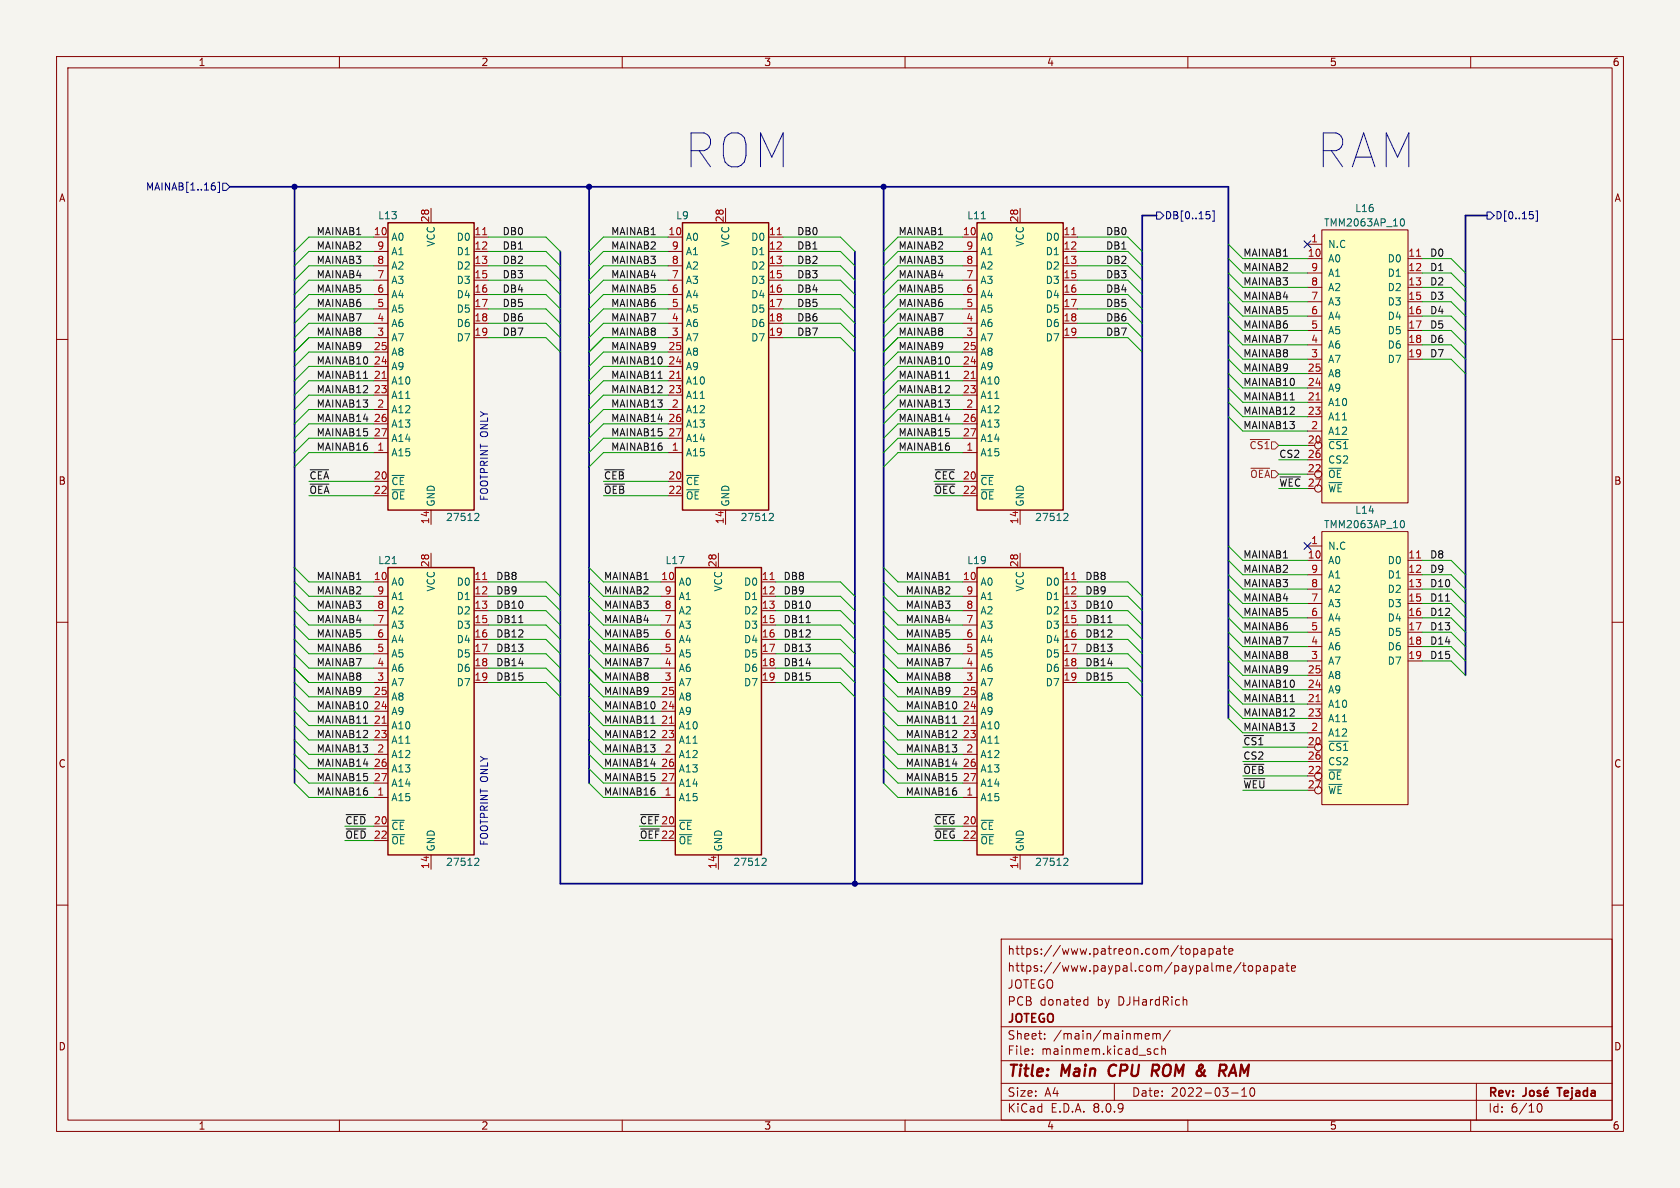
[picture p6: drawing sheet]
<svg xmlns="http://www.w3.org/2000/svg" width="297mm" height="210mm" viewBox="0 0 297 210" stroke-linecap="round" stroke-linejoin="round" font-family="sans-serif">
<defs><g id="words">
<g font-size="8.3" fill="#0000c2">
<text x="120.6" y="30.2">ROM</text>
<text x="232.4" y="30.2">RAM</text>
</g>
<g font-size="2.8" fill="#840000">
<text x="178" y="190.9">Title:</text>
<text x="187.7" y="190.9">Main</text>
<text x="196.8" y="190.9">CPU</text>
<text x="205.3" y="190.9">ROM</text>
<text x="214" y="190.9">&amp;</text>
<text x="218.8" y="190.9">RAM</text>
</g>
<g font-size="2.1" fill="#840000">
<text x="178" y="172">https://www.paypal.com/paypalme/topapate</text>
<text x="178" y="169">https://www.patreon.com/topapate</text>
<text x="178" y="178">PCB</text>
<text x="178" y="175">JOTEGO</text>
<text x="183.8" y="178">donated</text>
<text x="194" y="178">by</text>
<text x="197.8" y="178">DJHardRich</text>
<text x="178" y="184">Sheet:</text>
<text x="178" y="181.2">JOTEGO</text>
<text x="186.2" y="184">/main/mainmem/</text>
<text x="178" y="186.7">File:</text>
<text x="184.1" y="186.7">mainmem.kicad_sch</text>
<text x="178" y="196.9">KiCad</text>
<text x="178" y="194.1">Size:</text>
<text x="184.7" y="194.1">A4</text>
<text x="185.7" y="196.9">E.D.A.</text>
<text x="193.3" y="196.9">8.0.9</text>
<text x="200" y="194.1">Date:</text>
<text x="207" y="194.1">2022-03-10</text>
<text x="263" y="194.3">Rev:</text>
<text x="263" y="196.9">Id:</text>
<text x="267.1" y="196.9">6/10</text>
<text x="276.1" y="194.3">Tejada</text>
</g>
<g font-size="1.8" fill="#840000">
<text x="35" y="11.9">1</text>
<text x="85" y="11.9">2</text>
<text x="135" y="11.9">3</text>
<text x="185" y="11.9">4</text>
<text x="235" y="11.9">5</text>
<text x="285" y="11.9">6</text>
<text x="10.3" y="35.9">A</text>
<text x="285.3" y="35.9">A</text>
<text x="10.3" y="85.9">B</text>
<text x="285.3" y="85.9">B</text>
<text x="10.3" y="135.9">C</text>
<text x="285.3" y="135.9">C</text>
<text x="10.3" y="185.9">D</text>
<text x="285.3" y="185.9">D</text>
<text x="35" y="199.9">1</text>
<text x="85" y="199.9">2</text>
<text x="135" y="199.9">3</text>
<text x="185" y="199.9">4</text>
<text x="235" y="199.9">5</text>
<text x="285" y="199.9">6</text>
</g>
<g font-size="1.8" fill="#000084">
<text x="25.7" y="33.9">MAINAB[1..16]</text>
<text x="205.8" y="39">DB[0..15]</text>
<text x="264.3" y="39">D[0..15]</text>
</g>
<g font-size="1.8" fill="#0f0f0f">
<text x="55.9" y="41.6">MAINAB1</text>
<text x="88.8" y="41.6">DB0</text>
<text x="107.9" y="41.6">MAINAB1</text>
<text x="140.8" y="41.6">DB0</text>
<text x="158.7" y="41.6">MAINAB1</text>
<text x="195.4" y="41.6">DB0</text>
<text x="55.9" y="44.2">MAINAB2</text>
<text x="55.9" y="46.7">MAINAB3</text>
<text x="88.8" y="44.2">DB1</text>
<text x="88.8" y="46.7">DB2</text>
<text x="107.9" y="44.2">MAINAB2</text>
<text x="107.9" y="46.7">MAINAB3</text>
<text x="140.8" y="44.2">DB1</text>
<text x="140.8" y="46.7">DB2</text>
<text x="158.7" y="46.7">MAINAB3</text>
<text x="158.7" y="44.2">MAINAB2</text>
<text x="195.4" y="44.2">DB1</text>
<text x="195.4" y="46.7">DB2</text>
<text x="219.7" y="45.5">MAINAB1</text>
<text x="219.7" y="48">MAINAB2</text>
<text x="252.7" y="45.5">D0</text>
<text x="252.7" y="48">D1</text>
<text x="55.9" y="51.8">MAINAB5</text>
<text x="55.9" y="49.3">MAINAB4</text>
<text x="88.8" y="49.3">DB3</text>
<text x="88.8" y="51.8">DB4</text>
<text x="107.9" y="51.8">MAINAB5</text>
<text x="107.9" y="49.3">MAINAB4</text>
<text x="140.8" y="49.3">DB3</text>
<text x="140.8" y="51.8">DB4</text>
<text x="158.7" y="51.8">MAINAB5</text>
<text x="158.7" y="49.3">MAINAB4</text>
<text x="195.4" y="51.8">DB4</text>
<text x="195.4" y="49.3">DB3</text>
<text x="219.7" y="53.1">MAINAB4</text>
<text x="219.7" y="50.5">MAINAB3</text>
<text x="252.7" y="50.5">D2</text>
<text x="252.7" y="53.1">D3</text>
<text x="55.9" y="56.9">MAINAB7</text>
<text x="55.9" y="54.3">MAINAB6</text>
<text x="55.9" y="59.4">MAINAB8</text>
<text x="88.8" y="54.3">DB5</text>
<text x="88.8" y="56.9">DB6</text>
<text x="88.8" y="59.4">DB7</text>
<text x="107.9" y="56.9">MAINAB7</text>
<text x="107.9" y="59.4">MAINAB8</text>
<text x="107.9" y="54.3">MAINAB6</text>
<text x="140.8" y="54.3">DB5</text>
<text x="140.8" y="59.4">DB7</text>
<text x="140.8" y="56.9">DB6</text>
<text x="158.7" y="59.4">MAINAB8</text>
<text x="158.7" y="56.9">MAINAB7</text>
<text x="158.7" y="54.3">MAINAB6</text>
<text x="195.4" y="56.9">DB6</text>
<text x="195.4" y="59.4">DB7</text>
<text x="195.4" y="54.3">DB5</text>
<text x="219.7" y="55.6">MAINAB5</text>
<text x="219.7" y="58.2">MAINAB6</text>
<text x="252.7" y="55.6">D4</text>
<text x="252.7" y="58.2">D5</text>
<text x="55.9" y="62">MAINAB9</text>
<text x="55.9" y="64.5">MAINAB10</text>
<text x="107.9" y="62">MAINAB9</text>
<text x="107.9" y="64.5">MAINAB10</text>
<text x="158.7" y="62">MAINAB9</text>
<text x="158.7" y="64.5">MAINAB10</text>
<text x="219.7" y="65.8">MAINAB9</text>
<text x="219.7" y="63.2">MAINAB8</text>
<text x="219.7" y="60.7">MAINAB7</text>
<text x="252.7" y="63.2">D7</text>
<text x="252.7" y="60.7">D6</text>
<text x="55.9" y="67">MAINAB11</text>
<text x="55.9" y="69.6">MAINAB12</text>
<text x="107.9" y="67">MAINAB11</text>
<text x="107.9" y="69.6">MAINAB12</text>
<text x="158.7" y="67">MAINAB11</text>
<text x="158.7" y="69.6">MAINAB12</text>
<text x="219.7" y="68.3">MAINAB10</text>
<text x="219.7" y="70.9">MAINAB11</text>
<text x="55.9" y="77.2">MAINAB15</text>
<text x="55.9" y="72.1">MAINAB13</text>
<text x="55.9" y="74.7">MAINAB14</text>
<text x="107.9" y="74.7">MAINAB14</text>
<text x="107.9" y="72.1">MAINAB13</text>
<text x="107.9" y="77.2">MAINAB15</text>
<text x="158.7" y="74.7">MAINAB14</text>
<text x="158.7" y="72.1">MAINAB13</text>
<text x="158.7" y="77.2">MAINAB15</text>
<text x="219.7" y="73.4">MAINAB12</text>
<text x="219.7" y="75.9">MAINAB13</text>
<text x="55.9" y="79.7">MAINAB16</text>
<text x="107.9" y="79.7">MAINAB16</text>
<text x="158.7" y="79.7">MAINAB16</text>
<text x="226.1" y="81">CS2</text>
<text x="54.6" y="84.8">~{CEA}</text>
<text x="54.6" y="87.4">~{OEA}</text>
<text x="106.7" y="84.8">~{CEB}</text>
<text x="106.7" y="87.4">~{OEB}</text>
<text x="165.1" y="84.8">~{CEC}</text>
<text x="165.1" y="87.4">~{OEC}</text>
<text x="226.1" y="86.1">~{WEC}</text>
<text x="219.7" y="101.3">MAINAB2</text>
<text x="219.7" y="98.8">MAINAB1</text>
<text x="252.7" y="98.8">D8</text>
<text x="252.7" y="101.3">D9</text>
<text x="55.9" y="107.7">MAINAB3</text>
<text x="55.9" y="102.6">MAINAB1</text>
<text x="55.9" y="105.1">MAINAB2</text>
<text x="87.6" y="107.7">DB10</text>
<text x="87.6" y="105.1">DB9</text>
<text x="87.6" y="102.6">DB8</text>
<text x="106.7" y="107.7">MAINAB3</text>
<text x="106.7" y="105.1">MAINAB2</text>
<text x="106.7" y="102.6">MAINAB1</text>
<text x="138.4" y="105.1">DB9</text>
<text x="138.4" y="107.7">DB10</text>
<text x="138.4" y="102.6">DB8</text>
<text x="160" y="107.7">MAINAB3</text>
<text x="160" y="102.6">MAINAB1</text>
<text x="160" y="105.1">MAINAB2</text>
<text x="191.8" y="102.6">DB8</text>
<text x="191.8" y="105.1">DB9</text>
<text x="191.8" y="107.7">DB10</text>
<text x="219.7" y="103.9">MAINAB3</text>
<text x="219.7" y="106.4">MAINAB4</text>
<text x="252.7" y="103.9">D10</text>
<text x="252.7" y="106.4">D11</text>
<text x="55.9" y="110.2">MAINAB4</text>
<text x="55.9" y="112.8">MAINAB5</text>
<text x="87.6" y="110.2">DB11</text>
<text x="87.6" y="112.8">DB12</text>
<text x="106.7" y="112.8">MAINAB5</text>
<text x="106.7" y="110.2">MAINAB4</text>
<text x="138.4" y="110.2">DB11</text>
<text x="138.4" y="112.8">DB12</text>
<text x="160" y="112.8">MAINAB5</text>
<text x="160" y="110.2">MAINAB4</text>
<text x="191.8" y="110.2">DB11</text>
<text x="191.8" y="112.8">DB12</text>
<text x="219.7" y="109">MAINAB5</text>
<text x="219.7" y="111.5">MAINAB6</text>
<text x="252.7" y="111.5">D13</text>
<text x="252.7" y="109">D12</text>
<text x="55.9" y="115.3">MAINAB6</text>
<text x="55.9" y="117.8">MAINAB7</text>
<text x="87.6" y="117.8">DB14</text>
<text x="87.6" y="115.3">DB13</text>
<text x="106.7" y="115.3">MAINAB6</text>
<text x="106.7" y="117.8">MAINAB7</text>
<text x="138.4" y="115.3">DB13</text>
<text x="138.4" y="117.8">DB14</text>
<text x="160" y="115.3">MAINAB6</text>
<text x="160" y="117.8">MAINAB7</text>
<text x="191.8" y="117.8">DB14</text>
<text x="191.8" y="115.3">DB13</text>
<text x="219.7" y="116.6">MAINAB8</text>
<text x="219.7" y="114">MAINAB7</text>
<text x="219.7" y="119.1">MAINAB9</text>
<text x="252.7" y="116.6">D15</text>
<text x="252.7" y="114">D14</text>
<text x="55.9" y="122.9">MAINAB9</text>
<text x="55.9" y="120.4">MAINAB8</text>
<text x="55.9" y="125.5">MAINAB10</text>
<text x="87.6" y="120.4">DB15</text>
<text x="106.7" y="125.5">MAINAB10</text>
<text x="106.7" y="120.4">MAINAB8</text>
<text x="106.7" y="122.9">MAINAB9</text>
<text x="138.4" y="120.4">DB15</text>
<text x="160" y="125.5">MAINAB10</text>
<text x="160" y="122.9">MAINAB9</text>
<text x="160" y="120.4">MAINAB8</text>
<text x="191.8" y="120.4">DB15</text>
<text x="219.7" y="121.7">MAINAB10</text>
<text x="219.7" y="124.2">MAINAB11</text>
<text x="55.9" y="128">MAINAB11</text>
<text x="55.9" y="130.5">MAINAB12</text>
<text x="106.7" y="128">MAINAB11</text>
<text x="106.7" y="130.5">MAINAB12</text>
<text x="160" y="130.5">MAINAB12</text>
<text x="160" y="128">MAINAB11</text>
<text x="219.7" y="126.7">MAINAB12</text>
<text x="219.7" y="129.3">MAINAB13</text>
<text x="219.7" y="131.8">~{CS1}</text>
<text x="55.9" y="135.6">MAINAB14</text>
<text x="55.9" y="133.1">MAINAB13</text>
<text x="106.7" y="135.6">MAINAB14</text>
<text x="106.7" y="133.1">MAINAB13</text>
<text x="160" y="135.6">MAINAB14</text>
<text x="160" y="133.1">MAINAB13</text>
<text x="219.7" y="134.4">CS2</text>
<text x="219.7" y="136.9">~{OEB}</text>
<text x="55.9" y="140.7">MAINAB16</text>
<text x="55.9" y="138.2">MAINAB15</text>
<text x="106.7" y="138.2">MAINAB15</text>
<text x="106.7" y="140.7">MAINAB16</text>
<text x="160" y="138.2">MAINAB15</text>
<text x="160" y="140.7">MAINAB16</text>
<text x="219.7" y="139.4">~{WEU}</text>
<text x="61" y="145.8">~{CED}</text>
<text x="61" y="148.3">~{OED}</text>
<text x="113" y="148.3">~{OEF}</text>
<text x="113" y="145.8">~{CEF}</text>
<text x="165.1" y="148.3">~{OEG}</text>
<text x="165.1" y="145.8">~{CEG}</text>
</g>
<g font-size="1.8" fill="#a90000">
<text x="66" y="41.7">10</text>
<text x="75.9" y="39.4" transform="rotate(-90 75.9 39.4)">28</text>
<text x="83.8" y="41.7">11</text>
<text x="118.1" y="41.7">10</text>
<text x="128" y="39.4" transform="rotate(-90 128 39.4)">28</text>
<text x="135.8" y="41.7">11</text>
<text x="170.1" y="41.7">10</text>
<text x="180.1" y="39.4" transform="rotate(-90 180.1 39.4)">28</text>
<text x="187.9" y="41.7">11</text>
<text x="66.6" y="46.7">8</text>
<text x="66.6" y="44.2">9</text>
<text x="83.8" y="44.2">12</text>
<text x="83.8" y="46.7">13</text>
<text x="118.7" y="46.7">8</text>
<text x="118.7" y="44.2">9</text>
<text x="135.8" y="44.2">12</text>
<text x="135.8" y="46.7">13</text>
<text x="170.7" y="46.7">8</text>
<text x="170.7" y="44.2">9</text>
<text x="187.9" y="44.2">12</text>
<text x="187.9" y="46.7">13</text>
<text x="231.1" y="45.5">10</text>
<text x="231.7" y="42.9">1</text>
<text x="248.9" y="45.5">11</text>
<text x="66.6" y="51.8">6</text>
<text x="66.6" y="49.3">7</text>
<text x="83.8" y="49.3">15</text>
<text x="83.8" y="51.8">16</text>
<text x="118.7" y="51.8">6</text>
<text x="118.7" y="49.3">7</text>
<text x="135.8" y="49.3">15</text>
<text x="135.8" y="51.8">16</text>
<text x="170.7" y="51.8">6</text>
<text x="170.7" y="49.3">7</text>
<text x="187.9" y="49.3">15</text>
<text x="187.9" y="51.8">16</text>
<text x="231.7" y="53.1">7</text>
<text x="231.7" y="50.5">8</text>
<text x="231.7" y="48">9</text>
<text x="248.9" y="48">12</text>
<text x="248.9" y="50.5">13</text>
<text x="248.9" y="53.1">15</text>
<text x="66.6" y="59.4">3</text>
<text x="66.6" y="56.9">4</text>
<text x="66.6" y="54.4">5</text>
<text x="83.8" y="54.4">17</text>
<text x="83.8" y="56.9">18</text>
<text x="83.8" y="59.4">19</text>
<text x="118.7" y="59.4">3</text>
<text x="118.7" y="56.9">4</text>
<text x="118.7" y="54.4">5</text>
<text x="135.8" y="54.4">17</text>
<text x="135.8" y="56.9">18</text>
<text x="135.8" y="59.4">19</text>
<text x="170.7" y="59.4">3</text>
<text x="170.7" y="56.9">4</text>
<text x="170.7" y="54.4">5</text>
<text x="187.9" y="54.4">17</text>
<text x="187.9" y="56.9">18</text>
<text x="187.9" y="59.4">19</text>
<text x="231.7" y="58.2">5</text>
<text x="231.7" y="55.6">6</text>
<text x="248.9" y="55.6">16</text>
<text x="248.9" y="58.2">17</text>
<text x="66" y="64.5">24</text>
<text x="66" y="62">25</text>
<text x="118.1" y="64.5">24</text>
<text x="118.1" y="62">25</text>
<text x="170.1" y="64.5">24</text>
<text x="170.1" y="62">25</text>
<text x="231.1" y="65.8">25</text>
<text x="231.7" y="63.2">3</text>
<text x="231.7" y="60.7">4</text>
<text x="248.9" y="60.7">18</text>
<text x="248.9" y="63.2">19</text>
<text x="66" y="67.1">21</text>
<text x="66" y="69.6">23</text>
<text x="118.1" y="67.1">21</text>
<text x="118.1" y="69.6">23</text>
<text x="170.1" y="67.1">21</text>
<text x="170.1" y="69.6">23</text>
<text x="231.1" y="70.9">21</text>
<text x="231.1" y="68.3">24</text>
<text x="66" y="74.7">26</text>
<text x="66" y="77.2">27</text>
<text x="66.6" y="72.1">2</text>
<text x="118.1" y="74.7">26</text>
<text x="118.1" y="77.2">27</text>
<text x="118.7" y="72.1">2</text>
<text x="170.1" y="74.7">26</text>
<text x="170.1" y="77.2">27</text>
<text x="170.7" y="72.1">2</text>
<text x="231.1" y="73.4">23</text>
<text x="231.7" y="75.9">2</text>
<text x="66.6" y="79.8">1</text>
<text x="118.7" y="79.8">1</text>
<text x="170.7" y="79.8">1</text>
<text x="231.1" y="78.5">20</text>
<text x="231.1" y="83.6">22</text>
<text x="231.1" y="81">26</text>
<text x="66" y="84.8">20</text>
<text x="66" y="87.4">22</text>
<text x="118.1" y="84.8">20</text>
<text x="118.1" y="87.4">22</text>
<text x="170.1" y="84.8">20</text>
<text x="170.1" y="87.4">22</text>
<text x="231.1" y="86.1">27</text>
<text x="75.9" y="92.8" transform="rotate(-90 75.9 92.8)">14</text>
<text x="128" y="92.8" transform="rotate(-90 128 92.8)">14</text>
<text x="180.1" y="92.8" transform="rotate(-90 180.1 92.8)">14</text>
<text x="75.9" y="100.4" transform="rotate(-90 75.9 100.4)">28</text>
<text x="126.7" y="100.4" transform="rotate(-90 126.7 100.4)">28</text>
<text x="180.1" y="100.4" transform="rotate(-90 180.1 100.4)">28</text>
<text x="231.1" y="98.8">10</text>
<text x="231.7" y="96.3">1</text>
<text x="231.7" y="101.3">9</text>
<text x="248.9" y="98.8">11</text>
<text x="248.9" y="101.3">12</text>
<text x="66" y="102.6">10</text>
<text x="66.6" y="107.7">8</text>
<text x="66.6" y="105.2">9</text>
<text x="83.8" y="102.6">11</text>
<text x="83.8" y="105.2">12</text>
<text x="83.8" y="107.7">13</text>
<text x="116.8" y="102.6">10</text>
<text x="117.4" y="107.7">8</text>
<text x="117.4" y="105.2">9</text>
<text x="134.6" y="102.6">11</text>
<text x="134.6" y="105.2">12</text>
<text x="134.6" y="107.7">13</text>
<text x="170.1" y="102.6">10</text>
<text x="170.7" y="107.7">8</text>
<text x="170.7" y="105.2">9</text>
<text x="187.9" y="102.6">11</text>
<text x="187.9" y="105.2">12</text>
<text x="187.9" y="107.7">13</text>
<text x="231.7" y="106.4">7</text>
<text x="231.7" y="103.9">8</text>
<text x="248.9" y="103.9">13</text>
<text x="248.9" y="106.4">15</text>
<text x="66.6" y="112.8">6</text>
<text x="66.6" y="110.2">7</text>
<text x="83.8" y="110.2">15</text>
<text x="83.8" y="112.8">16</text>
<text x="117.4" y="112.8">6</text>
<text x="117.4" y="110.2">7</text>
<text x="134.6" y="110.2">15</text>
<text x="134.6" y="112.8">16</text>
<text x="170.7" y="112.8">6</text>
<text x="170.7" y="110.2">7</text>
<text x="187.9" y="110.2">15</text>
<text x="187.9" y="112.8">16</text>
<text x="231.7" y="111.5">5</text>
<text x="231.7" y="109">6</text>
<text x="248.9" y="109">16</text>
<text x="248.9" y="111.5">17</text>
<text x="66.6" y="117.9">4</text>
<text x="66.6" y="115.3">5</text>
<text x="83.8" y="115.3">17</text>
<text x="83.8" y="117.9">18</text>
<text x="117.4" y="117.9">4</text>
<text x="117.4" y="115.3">5</text>
<text x="134.6" y="115.3">17</text>
<text x="134.6" y="117.9">18</text>
<text x="170.7" y="117.9">4</text>
<text x="170.7" y="115.3">5</text>
<text x="187.9" y="115.3">17</text>
<text x="187.9" y="117.9">18</text>
<text x="231.1" y="119.1">25</text>
<text x="231.7" y="116.6">3</text>
<text x="231.7" y="114">4</text>
<text x="248.9" y="114">18</text>
<text x="248.9" y="116.6">19</text>
<text x="66" y="125.5">24</text>
<text x="66" y="122.9">25</text>
<text x="66.6" y="120.4">3</text>
<text x="83.8" y="120.4">19</text>
<text x="116.8" y="125.5">24</text>
<text x="116.8" y="122.9">25</text>
<text x="117.4" y="120.4">3</text>
<text x="134.6" y="120.4">19</text>
<text x="170.1" y="125.5">24</text>
<text x="170.1" y="122.9">25</text>
<text x="170.7" y="120.4">3</text>
<text x="187.9" y="120.4">19</text>
<text x="231.1" y="124.2">21</text>
<text x="231.1" y="121.7">24</text>
<text x="66" y="128">21</text>
<text x="66" y="130.6">23</text>
<text x="116.8" y="128">21</text>
<text x="116.8" y="130.6">23</text>
<text x="170.1" y="128">21</text>
<text x="170.1" y="130.6">23</text>
<text x="231.1" y="131.8">20</text>
<text x="231.1" y="126.7">23</text>
<text x="231.7" y="129.3">2</text>
<text x="66" y="135.6">26</text>
<text x="66.6" y="133.1">2</text>
<text x="116.8" y="135.6">26</text>
<text x="117.4" y="133.1">2</text>
<text x="170.1" y="135.6">26</text>
<text x="170.7" y="133.1">2</text>
<text x="231.1" y="136.9">22</text>
<text x="231.1" y="134.4">26</text>
<text x="66" y="138.2">27</text>
<text x="66.6" y="140.7">1</text>
<text x="116.8" y="138.2">27</text>
<text x="117.4" y="140.7">1</text>
<text x="170.1" y="138.2">27</text>
<text x="170.7" y="140.7">1</text>
<text x="231.1" y="139.4">27</text>
<text x="66" y="145.8">20</text>
<text x="66" y="148.3">22</text>
<text x="116.8" y="145.8">20</text>
<text x="116.8" y="148.3">22</text>
<text x="170.1" y="145.8">20</text>
<text x="170.1" y="148.3">22</text>
<text x="75.9" y="153.7" transform="rotate(-90 75.9 153.7)">14</text>
<text x="126.7" y="153.7" transform="rotate(-90 126.7 153.7)">14</text>
<text x="180.1" y="153.7" transform="rotate(-90 180.1 153.7)">14</text>
</g>
<g font-size="1.8" fill="#006464">
<text x="66.8" y="39">L13</text>
<text x="119.4" y="39">L9</text>
<text x="170.9" y="39">L11</text>
<text x="234" y="40.2">TMM2063AP_10</text>
<text x="239.5" y="37.7">L16</text>
<text x="69.1" y="42.8">A0</text>
<text x="69.1" y="47.9">A2</text>
<text x="69.1" y="45.3">A1</text>
<text x="77.1" y="43.7" transform="rotate(-90 77.1 43.7)">VCC</text>
<text x="80.6" y="42.8">D0</text>
<text x="80.6" y="45.3">D1</text>
<text x="80.6" y="47.9">D2</text>
<text x="121.2" y="42.8">A0</text>
<text x="121.2" y="47.9">A2</text>
<text x="121.2" y="45.3">A1</text>
<text x="129.1" y="43.7" transform="rotate(-90 129.1 43.7)">VCC</text>
<text x="132.7" y="42.8">D0</text>
<text x="132.7" y="45.3">D1</text>
<text x="132.7" y="47.9">D2</text>
<text x="173.2" y="42.8">A0</text>
<text x="173.2" y="47.9">A2</text>
<text x="173.2" y="45.3">A1</text>
<text x="181.2" y="43.7" transform="rotate(-90 181.2 43.7)">VCC</text>
<text x="184.8" y="42.8">D0</text>
<text x="184.8" y="45.3">D1</text>
<text x="184.8" y="47.9">D2</text>
<text x="234.7" y="44">N.C</text>
<text x="234.7" y="46.6">A0</text>
<text x="245.2" y="46.6">D0</text>
<text x="69.1" y="52.9">A4</text>
<text x="69.1" y="50.4">A3</text>
<text x="80.6" y="50.4">D3</text>
<text x="80.6" y="52.9">D4</text>
<text x="121.2" y="52.9">A4</text>
<text x="121.2" y="50.4">A3</text>
<text x="132.7" y="50.4">D3</text>
<text x="132.7" y="52.9">D4</text>
<text x="173.2" y="52.9">A4</text>
<text x="173.2" y="50.4">A3</text>
<text x="184.8" y="50.4">D3</text>
<text x="184.8" y="52.9">D4</text>
<text x="234.7" y="51.7">A2</text>
<text x="234.7" y="49.1">A1</text>
<text x="245.2" y="49.1">D1</text>
<text x="245.2" y="51.7">D2</text>
<text x="69.1" y="58">A6</text>
<text x="69.1" y="55.5">A5</text>
<text x="80.6" y="55.5">D5</text>
<text x="80.6" y="58">D6</text>
<text x="121.2" y="58">A6</text>
<text x="121.2" y="55.5">A5</text>
<text x="132.7" y="55.5">D5</text>
<text x="132.7" y="58">D6</text>
<text x="173.2" y="58">A6</text>
<text x="173.2" y="55.5">A5</text>
<text x="184.8" y="55.5">D5</text>
<text x="184.8" y="58">D6</text>
<text x="234.7" y="59.3">A5</text>
<text x="234.7" y="56.7">A4</text>
<text x="234.7" y="54.2">A3</text>
<text x="245.2" y="54.2">D3</text>
<text x="245.2" y="56.7">D4</text>
<text x="245.2" y="59.3">D5</text>
<text x="69.1" y="65.6">A9</text>
<text x="69.1" y="63.1">A8</text>
<text x="69.1" y="60.6">A7</text>
<text x="80.6" y="60.6">D7</text>
<text x="121.2" y="65.6">A9</text>
<text x="121.2" y="63.1">A8</text>
<text x="121.2" y="60.6">A7</text>
<text x="132.7" y="60.6">D7</text>
<text x="173.2" y="65.6">A9</text>
<text x="173.2" y="63.1">A8</text>
<text x="173.2" y="60.6">A7</text>
<text x="184.8" y="60.6">D7</text>
<text x="234.7" y="64.4">A7</text>
<text x="234.7" y="61.8">A6</text>
<text x="245.2" y="61.8">D6</text>
<text x="245.2" y="64.4">D7</text>
<text x="69.1" y="68.2">A10</text>
<text x="69.1" y="70.7">A11</text>
<text x="121.2" y="68.2">A10</text>
<text x="121.2" y="70.7">A11</text>
<text x="173.2" y="68.2">A10</text>
<text x="173.2" y="70.7">A11</text>
<text x="234.7" y="72">A10</text>
<text x="234.7" y="69.4">A9</text>
<text x="234.7" y="66.9">A8</text>
<text x="69.1" y="73.3">A12</text>
<text x="69.1" y="75.8">A13</text>
<text x="121.2" y="73.3">A12</text>
<text x="121.2" y="75.8">A13</text>
<text x="173.2" y="73.3">A12</text>
<text x="173.2" y="75.8">A13</text>
<text x="234.7" y="77.1">A12</text>
<text x="234.7" y="74.5">A11</text>
<text x="69.1" y="80.9">A15</text>
<text x="69.1" y="78.3">A14</text>
<text x="121.2" y="80.9">A15</text>
<text x="121.2" y="78.3">A14</text>
<text x="173.2" y="80.9">A15</text>
<text x="173.2" y="78.3">A14</text>
<text x="234.7" y="79.6">~{CS1}</text>
<text x="234.7" y="82.1">CS2</text>
<text x="69.1" y="86">~{CE}</text>
<text x="69.1" y="88.5">~{OE}</text>
<text x="77.1" y="89.7" transform="rotate(-90 77.1 89.7)">GND</text>
<text x="121.2" y="86">~{CE}</text>
<text x="121.2" y="88.5">~{OE}</text>
<text x="129.1" y="89.7" transform="rotate(-90 129.1 89.7)">GND</text>
<text x="173.2" y="86">~{CE}</text>
<text x="173.2" y="88.5">~{OE}</text>
<text x="181.2" y="89.7" transform="rotate(-90 181.2 89.7)">GND</text>
<text x="234.7" y="84.7">~{OE}</text>
<text x="234.7" y="87.2">~{WE}</text>
<text x="78.7" y="92.3">27512</text>
<text x="130.8" y="92.3">27512</text>
<text x="182.9" y="92.3">27512</text>
<text x="234" y="93.6">TMM2063AP_10</text>
<text x="239.5" y="91">L14</text>
<text x="66.8" y="99.9">L21</text>
<text x="117.6" y="99.9">L17</text>
<text x="170.9" y="99.9">L19</text>
<text x="234.7" y="97.4">N.C</text>
<text x="234.7" y="99.9">A0</text>
<text x="245.2" y="99.9">D0</text>
<text x="69.1" y="103.7">A0</text>
<text x="69.1" y="106.3">A1</text>
<text x="77.1" y="104.7" transform="rotate(-90 77.1 104.7)">VCC</text>
<text x="80.6" y="103.7">D0</text>
<text x="80.6" y="106.3">D1</text>
<text x="119.9" y="103.7">A0</text>
<text x="119.9" y="106.3">A1</text>
<text x="127.9" y="104.7" transform="rotate(-90 127.9 104.7)">VCC</text>
<text x="131.4" y="103.7">D0</text>
<text x="131.4" y="106.3">D1</text>
<text x="173.2" y="103.7">A0</text>
<text x="173.2" y="106.3">A1</text>
<text x="181.2" y="104.7" transform="rotate(-90 181.2 104.7)">VCC</text>
<text x="184.8" y="103.7">D0</text>
<text x="184.8" y="106.3">D1</text>
<text x="234.7" y="107.5">A3</text>
<text x="234.7" y="105">A2</text>
<text x="234.7" y="102.5">A1</text>
<text x="245.2" y="102.5">D1</text>
<text x="245.2" y="105">D2</text>
<text x="245.2" y="107.5">D3</text>
<text x="69.1" y="113.9">A4</text>
<text x="69.1" y="111.4">A3</text>
<text x="69.1" y="108.8">A2</text>
<text x="80.6" y="108.8">D2</text>
<text x="80.6" y="111.4">D3</text>
<text x="80.6" y="113.9">D4</text>
<text x="119.9" y="113.9">A4</text>
<text x="119.9" y="111.4">A3</text>
<text x="119.9" y="108.8">A2</text>
<text x="131.4" y="108.8">D2</text>
<text x="131.4" y="111.4">D3</text>
<text x="131.4" y="113.9">D4</text>
<text x="173.2" y="113.9">A4</text>
<text x="173.2" y="111.4">A3</text>
<text x="173.2" y="108.8">A2</text>
<text x="184.8" y="108.8">D2</text>
<text x="184.8" y="111.4">D3</text>
<text x="184.8" y="113.9">D4</text>
<text x="234.7" y="112.6">A5</text>
<text x="234.7" y="110.1">A4</text>
<text x="245.2" y="110.1">D4</text>
<text x="245.2" y="112.6">D5</text>
<text x="69.1" y="119">A6</text>
<text x="69.1" y="116.4">A5</text>
<text x="80.6" y="116.4">D5</text>
<text x="80.6" y="119">D6</text>
<text x="119.9" y="119">A6</text>
<text x="119.9" y="116.4">A5</text>
<text x="131.4" y="116.4">D5</text>
<text x="131.4" y="119">D6</text>
<text x="173.2" y="119">A6</text>
<text x="173.2" y="116.4">A5</text>
<text x="184.8" y="116.4">D5</text>
<text x="184.8" y="119">D6</text>
<text x="234.7" y="117.7">A7</text>
<text x="234.7" y="115.2">A6</text>
<text x="245.2" y="115.2">D6</text>
<text x="245.2" y="117.7">D7</text>
<text x="69.1" y="124.1">A8</text>
<text x="69.1" y="121.5">A7</text>
<text x="80.6" y="121.5">D7</text>
<text x="119.9" y="124.1">A8</text>
<text x="119.9" y="121.5">A7</text>
<text x="131.4" y="121.5">D7</text>
<text x="173.2" y="124.1">A8</text>
<text x="173.2" y="121.5">A7</text>
<text x="184.8" y="121.5">D7</text>
<text x="234.7" y="125.3">A10</text>
<text x="234.7" y="122.8">A9</text>
<text x="234.7" y="120.2">A8</text>
<text x="69.1" y="129.1">A10</text>
<text x="69.1" y="131.7">A11</text>
<text x="69.1" y="126.6">A9</text>
<text x="119.9" y="129.1">A10</text>
<text x="119.9" y="131.7">A11</text>
<text x="119.9" y="126.6">A9</text>
<text x="173.2" y="129.1">A10</text>
<text x="173.2" y="131.7">A11</text>
<text x="173.2" y="126.6">A9</text>
<text x="234.7" y="130.4">A12</text>
<text x="234.7" y="127.9">A11</text>
<text x="69.1" y="134.2">A12</text>
<text x="69.1" y="136.8">A13</text>
<text x="119.9" y="134.2">A12</text>
<text x="119.9" y="136.8">A13</text>
<text x="173.2" y="134.2">A12</text>
<text x="173.2" y="136.8">A13</text>
<text x="234.7" y="132.9">~{CS1}</text>
<text x="234.7" y="135.5">CS2</text>
<text x="69.1" y="141.8">A15</text>
<text x="69.1" y="139.3">A14</text>
<text x="119.9" y="141.8">A15</text>
<text x="119.9" y="139.3">A14</text>
<text x="173.2" y="141.8">A15</text>
<text x="173.2" y="139.3">A14</text>
<text x="234.7" y="138">~{OE}</text>
<text x="234.7" y="140.6">~{WE}</text>
<text x="69.1" y="146.9">~{CE}</text>
<text x="69.1" y="149.5">~{OE}</text>
<text x="119.9" y="146.9">~{CE}</text>
<text x="119.9" y="149.5">~{OE}</text>
<text x="173.2" y="146.9">~{CE}</text>
<text x="173.2" y="149.5">~{OE}</text>
<text x="77.1" y="150.6" transform="rotate(-90 77.1 150.6)">GND</text>
<text x="78.7" y="153.3">27512</text>
<text x="127.9" y="150.6" transform="rotate(-90 127.9 150.6)">GND</text>
<text x="129.5" y="153.3">27512</text>
<text x="181.2" y="150.6" transform="rotate(-90 181.2 150.6)">GND</text>
<text x="182.9" y="153.3">27512</text>
</g>
<g font-size="1.8" fill="#725600">
<text x="220.8" y="79.6">~{CS1}</text>
<text x="220.9" y="84.7">~{OEA}</text>
</g>
<g font-size="1.8" fill="#0000c2">
<text x="86.4" y="88.7" transform="rotate(-90 86.4 88.7)">FOOTPRINT ONLY</text>
<text x="86.4" y="149.6" transform="rotate(-90 86.4 149.6)">FOOTPRINT ONLY</text>
</g>
</g></defs>
<path d="M0 0h297v210h-297z" fill="#f5f4ef" stroke="#f5f4ef" stroke-width=".18"/>
<g fill="none" stroke="#840000" stroke-width=".18">
<path d="M10 10h277v190h-277zM12 12h273v186h-273zM60 10v2M110 10v2M160 10v2M210 10v2M260 10v2M10 60h2M285 60h2M10 110h2M285 110h2M10 160h2"/>
<path d="M177 166h108v32h-108zM191.9 176.7l.4 .1M192.3 176.2v1.5M192.3 177.6l-.4 .1M209.6 176.7l.2 .2v.8M210.3 167.8v.8M211 167.8l.5-.1 .2 .3v.4l-.1 .2h-.6M211 167.7v1.5M212.4 167.8h.6v.9M213 168.1h-.5a.29 .29 0 0 0-.2 .3 .29 .29 0 0 0 .2 .3l.5-.1M213.7 167.8l.5-.1 .3 .3v.4l-.2 .2h-.6M213.7 167.7v1.5"/>
<path d="M215.1 167.8h.6v.9M215.7 168.1h-.5a.29 .29 0 0 0-.2 .3 .29 .29 0 0 0 .2 .3l.5-.1M216.2 167.7h.6M216.5 167.2v1.3l.3 .2M217.2 168.2l.8-.1-.1-.3-.4-.1-.3 .2 .1 .7h.6M219.4 170.1l-1.3 2M219.7 170.7h.5M219.9 170.2v1.3l.3 .2M220.8 170.8l.4-.1 .3 .3v.4l-.3 .3-.4-.1-.1-.2v-.4zM222.1 170.8l.4-.1 .3 .3v.4l-.1 .2h-.6M222.1 170.7v1.5M223.5 170.8h.5l.1 .9"/>
<path d="M224.1 171.1h-.5a.29 .29 0 0 0-.2 .3 .29 .29 0 0 0 .2 .3l.5-.1M224.8 170.8l.4-.1 .3 .3v.4l-.1 .2h-.6M224.8 170.7v1.5M226.2 170.8h.5l.1 .9M226.8 171.1h-.5a.29 .29 0 0 0-.2 .3 .29 .29 0 0 0 .2 .3l.5-.1M227.3 170.7h.6M227.5 170.2v1.3l.4 .2M228.3 171.2l.7-.1v-.3l-.5-.1-.2 .2 .1 .7h.6M285 160h2M60 198v2M110 198v2M160 198v2"/>
<path d="M177 194.5h108M177 191.5h108M177 187.5h108M177 181.5h108M182.5 186.3v.1M182.5 185.5v.1M184.7 183.6v.1M184.7 182.8v.1M197 191.5v3M202.5 183.2l.7-.1-.1-.3-.4-.1-.2 .2v.7h.6M203.8 182.8l.4-.1 .3 .2M203.8 182.7v1"/>
<path d="M204.5 182.9l.2-.2 .3 .1 .1 .9M204.5 182.9v.8M204.7 185.5l-.4-.1-.3 .3v.4l.2 .2h.5M205.4 185.5l.2-.1 .4 .1v.9M205.4 184.9v1.5M206.9 182.1l-1.3 2M210 198v2M217.7 193.2h1.2M219.5 193.8h.9M219.5 192.7l.5-.4v1.5M221.1 192.4l.2-.1a.81 .81 0 0 1 .6 .6 .81 .81 0 0 1-.3 .8l-.1 .1a.81 .81 0 0 1-.4-1.4zM260 198v2"/>
<path d="M261 191.5v6.5M271.7 195.7l.2-.5 .2-.1a.81 .81 0 0 1 .6 .6 .81 .81 0 0 1-.3 .8h-.4l-.3-.5"/>
</g>
<path d="M269.8 192.3v1.1a.48 .48 0 0 1-.6 .4M270.6 192.9l.3-.1 .3 .3v.4l-.3 .3-.3-.1-.2-.2v-.4zM272.3 192.9l-.3-.1-.2 .2v.2l.5 .2v.3h-.5M273 193.3l.7-.2-.1-.2-.4-.1-.2 .2 .1 .7h.5M273.5 192.2l-.2 .2M275.3 192.3h.8" fill="none" stroke="#840000" stroke-width=".3"/>
<path d="M196.3 188.5a1.27 1.27 0 0 0 0 1.6M203.8 188.2h.8M204.2 189.3l.5 .9M204.7 189.2l-1 .1M212.8 190.1l.3 .1M217.5 189.6h.9M218.1 188.2l-.9 2" fill="none" stroke="#840000" stroke-width=".4"/>
<path d="M172.7 100.3h15.3v50.8h-15.3z" fill="#ffffc2"/>
<path d="M172.7 100.3h15.3v50.8h-15.3z" fill="none" stroke="#840000" stroke-width=".25"/>
<g fill="none" stroke="#840000" stroke-width=".18">
<path d="M180.3 97.8v2.5M170.2 102.9h2.5M170.2 105.4h2.5M170.2 108h2.5M170.2 110.5h2.5M170.2 113h2.5M170.2 115.6h2.5M170.2 118.1h2.5M188 102.9h2.5M188 105.4h2.5M188 108h2.5M188 110.5h2.5"/>
<path d="M188 113h2.5M188 115.6h2.5M188 118.1h2.5M170.2 120.7h2.5M170.2 133.4h2.5M170.2 128.3h2.5M170.2 130.8h2.5M170.2 125.7h2.5M170.2 123.2h2.5M170.2 135.9h2.5M170.2 138.4h2.5M188 120.7h2.5"/>
<path d="M170.2 141h2.5M170.2 146.1h2.5M170.2 148.6h2.5M180.3 151.1v2.6"/>
</g>
<path d="M189.5 102.5h.7M171.7 127.9h.7" fill="none" stroke="#a90000" stroke-width=".18"/>
<path d="M188.3 151.7l.4 .1 .1 .3-.8 .9h.8" fill="none" stroke="#006464" stroke-width=".18"/>
<path d="M120.6 39.4h15.3v50.8h-15.3z" fill="#ffffc2"/>
<path d="M120.6 39.4h15.3v50.8h-15.3z" fill="none" stroke="#840000" stroke-width=".25"/>
<g fill="none" stroke="#840000" stroke-width=".18">
<path d="M128.3 36.8v2.6M118.1 41.9h2.5M118.1 44.5h2.5M118.1 47h2.5M118.1 49.5h2.5M118.1 52.1h2.5M118.1 54.6h2.5M118.1 57.2h2.5M118.1 59.7h2.5M135.9 41.9h2.5M135.9 44.5h2.5M135.9 47h2.5"/>
<path d="M135.9 49.5h2.5M135.9 52.1h2.5M135.9 54.6h2.5M135.9 57.2h2.5M135.9 59.7h2.5M118.1 72.4h2.5M118.1 67.3h2.5M118.1 69.9h2.5M118.1 64.8h2.5M118.1 62.2h2.5M118.1 74.9h2.5M118.1 77.5h2.5"/>
<path d="M118.1 80h2.5M118.1 85.1h2.5M118.1 87.6h2.5M128.3 90.2v2.5"/>
</g>
<path d="M137.4 41.5h.7M119.6 66.9h.7" fill="none" stroke="#a90000" stroke-width=".18"/>
<path d="M136.2 90.7l.4 .1 .1 .3-.8 .9h.8" fill="none" stroke="#006464" stroke-width=".18"/>
<path d="M172.7 39.4h15.3v50.8h-15.3z" fill="#ffffc2"/>
<path d="M172.7 39.4h15.3v50.8h-15.3z" fill="none" stroke="#840000" stroke-width=".25"/>
<g fill="none" stroke="#840000" stroke-width=".18">
<path d="M180.3 36.8v2.6M170.2 41.9h2.5M170.2 44.5h2.5M170.2 47h2.5M170.2 49.5h2.5M170.2 52.1h2.5M170.2 54.6h2.5M170.2 57.2h2.5M170.2 59.7h2.5M188 41.9h2.5M188 44.5h2.5M188 47h2.5"/>
<path d="M188 49.5h2.5M188 52.1h2.5M188 54.6h2.5M188 57.2h2.5M188 59.7h2.5M170.2 72.4h2.5M170.2 67.3h2.5M170.2 69.9h2.5M170.2 64.8h2.5M170.2 62.2h2.5M170.2 74.9h2.5M170.2 77.5h2.5"/>
<path d="M170.2 80h2.5M170.2 85.1h2.5M170.2 87.6h2.5M180.3 90.2v2.5"/>
</g>
<path d="M189.5 41.5h.7M171.7 66.9h.7" fill="none" stroke="#a90000" stroke-width=".18"/>
<path d="M173.5 38.7h.7M188.3 90.7l.4 .1 .1 .3-.8 .9h.8" fill="none" stroke="#006464" stroke-width=".18"/>
<path d="M233.7 94h15.2v48.2h-15.2z" fill="#ffffc2"/>
<g fill="none" stroke="#840000" stroke-width=".18">
<path d="M231.1 96.5h2.6M231.1 99.1h2.6M233.7 94h15.2v48.2h-15.2zM248.9 99.1h2.6M231.1 101.6h2.6M231.1 104.1h2.6M231.1 106.7h2.6M231.1 109.2h2.6M231.1 111.8h2.6M231.1 114.3h2.6M231.1 116.8h2.6M231.1 119.4h2.6"/>
<path d="M248.9 101.6h2.6M248.9 104.1h2.6M248.9 106.7h2.6M248.9 109.2h2.6M248.9 111.8h2.6M248.9 114.3h2.6M248.9 116.8h2.6M231.1 129.5h2.6M231.1 124.5h2.6M231.1 127h2.6M231.1 121.9h2.6M231.1 134.6h2.6"/>
<circle cx="233" cy="139.7" r=".63"/>
<circle cx="233" cy="132.1" r=".63"/>
<circle cx="233" cy="137.2" r=".63"/>
</g>
<path d="M250.4 98.6h.8M232.7 124h.7" fill="none" stroke="#a90000" stroke-width=".18"/>
<path d="M247.7 92.1l.2-.1a.68 .68 0 0 1 .4 .7 .68 .68 0 0 1-.4 .6l-.2-.1M234.9 131h3.5" fill="none" stroke="#006464" stroke-width=".18"/>
<path d="M68.6 39.4h15.2v50.8h-15.2z" fill="#ffffc2"/>
<path d="M68.6 39.4h15.2v50.8h-15.2z" fill="none" stroke="#840000" stroke-width=".25"/>
<g fill="none" stroke="#840000" stroke-width=".18">
<path d="M76.2 36.8v2.6M66 41.9h2.6M66 44.5h2.6M66 47h2.6M66 49.5h2.6M66 52.1h2.6M66 54.6h2.6M66 57.2h2.6M66 59.7h2.6M83.8 41.9h2.6M83.8 44.5h2.6M83.8 47h2.6"/>
<path d="M83.8 49.5h2.6M83.8 52.1h2.6M83.8 54.6h2.6M83.8 57.2h2.6M83.8 59.7h2.6M66 72.4h2.6M66 67.3h2.6M66 69.9h2.6M66 64.8h2.6M66 62.2h2.6M66 74.9h2.6M66 77.5h2.6"/>
<path d="M66 80h2.6M66 85.1h2.6M66 87.6h2.6M76.2 90.2v2.5"/>
</g>
<path d="M85.3 41.5h.8M67.6 66.9h.7" fill="none" stroke="#a90000" stroke-width=".18"/>
<path d="M84.1 90.7l.4 .1 .2 .3-.8 .9h.8" fill="none" stroke="#006464" stroke-width=".18"/>
<path d="M233.7 40.6h15.2v48.3h-15.2z" fill="#ffffc2"/>
<g fill="none" stroke="#840000" stroke-width=".18">
<path d="M231.1 43.2h2.6M231.1 45.7h2.6M231.1 48.3h2.6M231.1 50.8h2.6M231.1 53.3h2.6M231.1 55.9h2.6M231.1 58.4h2.6M233.7 40.6h15.2v48.3h-15.2zM248.9 45.7h2.6M248.9 48.3h2.6M248.9 50.8h2.6M248.9 53.3h2.6"/>
<path d="M248.9 55.9h2.6M248.9 58.4h2.6M231.1 61h2.6M231.1 63.5h2.6M231.1 76.2h2.6M231.1 71.1h2.6M231.1 73.7h2.6M231.1 68.6h2.6M231.1 66h2.6M248.9 61h2.6M248.9 63.5h2.6M231.1 81.3h2.6"/>
<circle cx="233" cy="78.7" r=".63"/>
<circle cx="233" cy="86.4" r=".63"/>
<circle cx="233" cy="83.8" r=".63"/>
</g>
<path d="M250.4 45.3h.8M232.7 70.7h.7" fill="none" stroke="#a90000" stroke-width=".18"/>
<path d="M247.7 38.7h.2a.68 .68 0 0 1 .4 .6 .68 .68 0 0 1-.4 .6h-.2M234.9 77.7h3.5" fill="none" stroke="#006464" stroke-width=".18"/>
<path d="M68.6 100.3h15.2v50.8h-15.2z" fill="#ffffc2"/>
<path d="M68.6 100.3h15.2v50.8h-15.2z" fill="none" stroke="#840000" stroke-width=".25"/>
<g fill="none" stroke="#840000" stroke-width=".18">
<path d="M76.2 97.8v2.5M66 102.9h2.6M66 105.4h2.6M66 108h2.6M66 110.5h2.6M66 113h2.6M66 115.6h2.6M66 118.1h2.6M83.8 102.9h2.6M83.8 105.4h2.6M83.8 108h2.6M83.8 110.5h2.6"/>
<path d="M83.8 113h2.6M83.8 115.6h2.6M83.8 118.1h2.6M66 120.7h2.6M66 133.4h2.6M66 128.3h2.6M66 130.8h2.6M66 125.7h2.6M66 123.2h2.6M66 135.9h2.6M66 138.4h2.6M83.8 120.7h2.6"/>
<path d="M66 141h2.6M66 146.1h2.6M66 148.6h2.6M76.2 151.1v2.6"/>
</g>
<path d="M85.3 102.5h.8M67.6 127.9h.7" fill="none" stroke="#a90000" stroke-width=".18"/>
<path d="M69.3 99.6h.8M84.1 151.7l.4 .1 .2 .3-.8 .9h.8" fill="none" stroke="#006464" stroke-width=".18"/>
<path d="M119.4 100.3h15.2v50.8h-15.2z" fill="#ffffc2"/>
<path d="M119.4 100.3h15.2v50.8h-15.2z" fill="none" stroke="#840000" stroke-width=".25"/>
<g fill="none" stroke="#840000" stroke-width=".18">
<path d="M127 97.8v2.5M116.8 102.9h2.6M116.8 105.4h2.6M116.8 108h2.6M116.8 110.5h2.6M116.8 113h2.6M116.8 115.6h2.6M116.8 118.1h2.6M134.6 102.9h2.6M134.6 105.4h2.6M134.6 108h2.6M134.6 110.5h2.6"/>
<path d="M134.6 113h2.6M134.6 115.6h2.6M134.6 118.1h2.6M116.8 120.7h2.6M116.8 133.4h2.6M116.8 128.3h2.6M116.8 130.8h2.6M116.8 125.7h2.6M116.8 123.2h2.6M116.8 135.9h2.6M116.8 138.4h2.6M134.6 120.7h2.6"/>
<path d="M116.8 141h2.6M116.8 146.1h2.6M127 151.1v2.6"/>
</g>
<path d="M136.1 102.5h.8M118.4 127.9h.7" fill="none" stroke="#a90000" stroke-width=".18"/>
<path d="M134.9 151.7l.4 .1 .2 .3-.8 .9h.8" fill="none" stroke="#006464" stroke-width=".18"/>
<g fill="none" stroke="#000084" stroke-width=".18">
<path d="M37.7 32.3h.3M37.8 32.8l.3 .3v.3l-.3 .2M38.5 32.2h.3v1.8h-.3M39.4 32.4h.6l.6 .6-.6 .7h-.6zM204.5 37.5h.6l.6 .6-.6 .6h-.6zM213.3 37.4h.6M213.7 37.9l.2 .2v.3l-.2 .3M214.3 37.3h.4v1.8h-.4M262.9 37.5h.6l.7 .6-.7 .6h-.6zM270.4 37.4h.6M271 38l.1 .1-.1 .5M271.5 37.3h.3v1.8h-.3"/>
<path d="M230.5 42.6l1.2 1.2M231.7 42.6l-1.2 1.2M230.5 95.9l1.2 1.2M231.7 95.9l-1.2 1.2"/>
</g>
<path d="M221 77.7h3.5M221.1 82.8h3.4" fill="none" stroke="#725600" stroke-width=".18"/>
<g fill="none" stroke="#0f0f0f" stroke-width=".18">
<path d="M64.3 66.9h.7M116.3 66.9h.8M167.1 66.9h.8M228.1 70.7h.7M54.8 83h3.3M54.8 85.6h3.4M106.9 83h3.4M106.9 85.6h3.5M165.3 83h3.5M165.3 85.6h3.5M226.3 84.3h3.6M91.7 110.1h.7"/>
<path d="M142.5 110.1h.7M195.9 110.1h.7M255.6 106.3h.7M64.3 127.8h.7M115.1 127.8h.7M168.4 127.8h.7M219.9 137.7h3.7M219.9 135.1h3.5M219.9 130h3.5M228.1 124h.7M61.2 144h3.4M61.2 146.5h3.5"/>
<path d="M113.3 144h3.2M113.3 146.5h3.3M165.3 144h3.5M165.3 146.5h3.5"/>
</g>
<path d="M40.6 33h176.6v94M52.1 33v105.4M104.1 33v105.4M156.2 33v105.4M204.5 38.1h-2.6v118.1h-102.8v-111.7M262.9 38.1h-3.8v81.3M151.1 44.5v111.7" fill="none" stroke="#000084" stroke-width=".3"/>
<g fill="none" stroke="#009600" stroke-width=".18">
<path d="M66 54.6h-11.4l-2.5 2.6M66 57.2h-11.4l-2.5 2.5M66 59.7h-11.4l-2.5 2.5M66 52.1h-11.4l-2.5 2.5M66 47h-11.4l-2.5 2.5M66 41.9h-11.4l-2.5 2.6M66 44.5h-11.4l-2.5 2.5M66 49.5h-11.4l-2.5 2.6M86.4 54.6h10.1l2.6 2.6M86.4 57.2h10.1l2.6 2.5M86.4 59.7h10.1l2.6 2.5M86.4 52.1h10.1l2.6 2.5"/>
<path d="M86.4 47h10.1l2.6 2.5M86.4 41.9h10.1l2.6 2.6M86.4 44.5h10.1l2.6 2.5M86.4 49.5h10.1l2.6 2.6M118.1 54.6h-11.4l-2.6 2.6M118.1 57.2h-11.4l-2.6 2.5M118.1 59.7h-11.4l-2.6 2.5M118.1 52.1h-11.4l-2.6 2.5M118.1 47h-11.4l-2.6 2.5M118.1 41.9h-11.4l-2.6 2.6M118.1 44.5h-11.4l-2.6 2.5M118.1 49.5h-11.4l-2.6 2.6"/>
<path d="M138.4 54.6h10.2l2.5 2.6M138.4 57.2h10.2l2.5 2.5M138.4 59.7h10.2l2.5 2.5M138.4 52.1h10.2l2.5 2.5M138.4 47h10.2l2.5 2.5M138.4 41.9h10.2l2.5 2.6M138.4 44.5h10.2l2.5 2.5M138.4 49.5h10.2l2.5 2.6M170.2 54.6h-11.5l-2.5 2.6M170.2 57.2h-11.5l-2.5 2.5M170.2 59.7h-11.5l-2.5 2.5M170.2 52.1h-11.5l-2.5 2.5"/>
<path d="M170.2 47h-11.5l-2.5 2.5M170.2 41.9h-11.5l-2.5 2.6M170.2 44.5h-11.5l-2.5 2.5M170.2 49.5h-11.5l-2.5 2.6M190.5 54.6h8.9l2.5 2.6M190.5 57.2h8.9l2.5 2.5M190.5 59.7h8.9l2.5 2.5M190.5 52.1h8.9l2.5 2.5M190.5 47h8.9l2.5 2.5M190.5 41.9h8.9l2.5 2.6M190.5 44.5h8.9l2.5 2.5M190.5 49.5h8.9l2.5 2.6"/>
<path d="M217.2 50.8l2.5 2.5h11.4M217.2 48.3l2.5 2.5h11.4M217.2 53.3l2.5 2.6h11.4M217.2 45.7l2.5 2.6h11.4M217.2 43.2l2.5 2.5h11.4M217.2 58.4l2.5 2.6h11.4M217.2 55.9l2.5 2.5h11.4M251.5 53.3h5l2.6 2.6M251.5 50.8h5l2.6 2.5M251.5 55.9h5l2.6 2.5M251.5 48.3h5l2.6 2.5M251.5 45.7h5l2.6 2.6"/>
<path d="M251.5 58.4h5l2.6 2.6M66 67.3h-11.4l-2.5 2.6M66 62.2h-11.4l-2.5 2.6M66 77.5h-11.4l-2.5 2.5M66 72.4h-11.4l-2.5 2.5M66 69.9h-11.4l-2.5 2.5M66 74.9h-11.4l-2.5 2.6M66 64.8h-11.4l-2.5 2.5M118.1 67.3h-11.4l-2.6 2.6M118.1 62.2h-11.4l-2.6 2.6M118.1 77.5h-11.4l-2.6 2.5M118.1 72.4h-11.4l-2.6 2.5"/>
<path d="M118.1 69.9h-11.4l-2.6 2.5M118.1 74.9h-11.4l-2.6 2.6M118.1 64.8h-11.4l-2.6 2.5M170.2 67.3h-11.5l-2.5 2.6M170.2 62.2h-11.5l-2.5 2.6M170.2 77.5h-11.5l-2.5 2.5M170.2 72.4h-11.5l-2.5 2.5M170.2 69.9h-11.5l-2.5 2.5M170.2 74.9h-11.5l-2.5 2.6M170.2 64.8h-11.5l-2.5 2.5M217.2 66l2.5 2.6h11.4M217.2 73.7l2.5 2.5h11.4"/>
<path d="M217.2 71.1l2.5 2.6h11.4M217.2 68.6l2.5 2.5h11.4M217.2 61l2.5 2.5h11.4M217.2 63.5l2.5 2.5h11.4M226.1 78.7h5M251.5 63.5h5l2.6 2.5M251.5 61h5l2.6 2.5M54.6 87.6h11.4M54.6 85.1h11.4M66 80h-11.4l-2.5 2.6M106.7 87.6h11.4M106.7 85.1h11.4"/>
<path d="M118.1 80h-11.4l-2.6 2.6M165.1 87.6h5.1M165.1 85.1h5.1M170.2 80h-11.5l-2.5 2.6M217.2 99.1l2.5 2.5h11.4M217.2 96.5l2.5 2.6h11.4M226.1 83.8h5M226.1 81.3h5M226.1 86.4h5M251.5 99.1h5l2.6 2.5M52.1 105.4l2.5 2.6h11.4M52.1 110.5l2.5 2.5h11.4"/>
<path d="M52.1 100.3l2.5 2.6h11.4M52.1 102.9l2.5 2.5h11.4M52.1 113l2.5 2.6h11.4M52.1 108l2.5 2.5h11.4M52.1 118.1l2.5 2.6h11.4M52.1 115.6l2.5 2.5h11.4M86.4 108h10.1l2.6 2.5M86.4 113h10.1l2.6 2.6M86.4 102.9h10.1l2.6 2.5M86.4 105.4h10.1l2.6 2.6M86.4 115.6h10.1l2.6 2.5M86.4 110.5h10.1l2.6 2.5"/>
<path d="M86.4 118.1h10.1l2.6 2.6M104.1 105.4l2.6 2.6h10.1M104.1 110.5l2.6 2.5h10.1M104.1 100.3l2.6 2.6h10.1M104.1 102.9l2.6 2.5h10.1M104.1 113l2.6 2.6h10.1M104.1 108l2.6 2.5h10.1M104.1 118.1l2.6 2.6h10.1M104.1 115.6l2.6 2.5h10.1M137.2 108h11.4l2.5 2.5M137.2 113h11.4l2.5 2.6M137.2 102.9h11.4l2.5 2.5"/>
<path d="M137.2 105.4h11.4l2.5 2.6M137.2 115.6h11.4l2.5 2.5M137.2 110.5h11.4l2.5 2.5M137.2 118.1h11.4l2.5 2.6M156.2 105.4l2.5 2.6h11.5M156.2 110.5l2.5 2.5h11.5M156.2 100.3l2.5 2.6h11.5M156.2 102.9l2.5 2.5h11.5M156.2 113l2.5 2.6h11.5M156.2 108l2.5 2.5h11.5M156.2 118.1l2.5 2.6h11.5M156.2 115.6l2.5 2.5h11.5"/>
<path d="M190.5 108h8.9l2.5 2.5M190.5 113h8.9l2.5 2.6M190.5 102.9h8.9l2.5 2.5M190.5 105.4h8.9l2.5 2.6M190.5 115.6h8.9l2.5 2.5M190.5 110.5h8.9l2.5 2.5M190.5 118.1h8.9l2.5 2.6M217.2 114.3l2.5 2.5h11.4M217.2 111.8l2.5 2.5h11.4M217.2 106.7l2.5 2.5h11.4M217.2 109.2l2.5 2.6h11.4M217.2 119.4l2.5 2.5h11.4"/>
<path d="M217.2 116.8l2.5 2.6h11.4M217.2 104.1l2.5 2.6h11.4M217.2 101.6l2.5 2.5h11.4M251.5 101.6h5l2.6 2.5M251.5 116.8h5l2.6 2.6M251.5 114.3h5l2.6 2.5M251.5 109.2h5l2.6 2.6M251.5 111.8h5l2.6 2.5M251.5 106.7h5l2.6 2.5M251.5 104.1h5l2.6 2.6M52.1 130.8l2.5 2.6h11.4M52.1 138.4l2.5 2.6h11.4"/>
<path d="M52.1 133.4l2.5 2.5h11.4M52.1 135.9l2.5 2.5h11.4M52.1 125.7l2.5 2.6h11.4M52.1 120.7l2.5 2.5h11.4M52.1 128.3l2.5 2.5h11.4M52.1 123.2l2.5 2.5h11.4M86.4 120.7h10.1l2.6 2.5M104.1 130.8l2.6 2.6h10.1M104.1 138.4l2.6 2.6h10.1M104.1 133.4l2.6 2.5h10.1M104.1 135.9l2.6 2.5h10.1M104.1 125.7l2.6 2.6h10.1"/>
<path d="M104.1 120.7l2.6 2.5h10.1M104.1 128.3l2.6 2.5h10.1M104.1 123.2l2.6 2.5h10.1M137.2 120.7h11.4l2.5 2.5M156.2 130.8l2.5 2.6h11.5M156.2 138.4l2.5 2.6h11.5M156.2 133.4l2.5 2.5h11.5M156.2 135.9l2.5 2.5h11.5M156.2 125.7l2.5 2.6h11.5M156.2 120.7l2.5 2.5h11.5M156.2 128.3l2.5 2.5h11.5M156.2 123.2l2.5 2.5h11.5"/>
<path d="M190.5 120.7h8.9l2.5 2.5M217.2 124.5l2.5 2.5h11.4M217.2 121.9l2.5 2.6h11.4M217.2 127l2.5 2.5h11.4M219.7 137.2h11.4M219.7 132.1h11.4M219.7 134.6h11.4M219.7 139.7h11.4M61 146.1h5M61 148.6h5M113 146.1h3.8M113 148.6h3.8"/>
<path d="M165.1 146.1h5.1M165.1 148.6h5.1"/>
</g>
<g fill="#000084" stroke="#000084" stroke-width=".18">
<circle cx="151.1" cy="156.2" r=".46"/>
<circle cx="52.1" cy="33" r=".46"/>
<circle cx="104.1" cy="33" r=".46"/>
<circle cx="156.2" cy="33" r=".46"/>
</g>
<use href="#words"/>
</svg>
